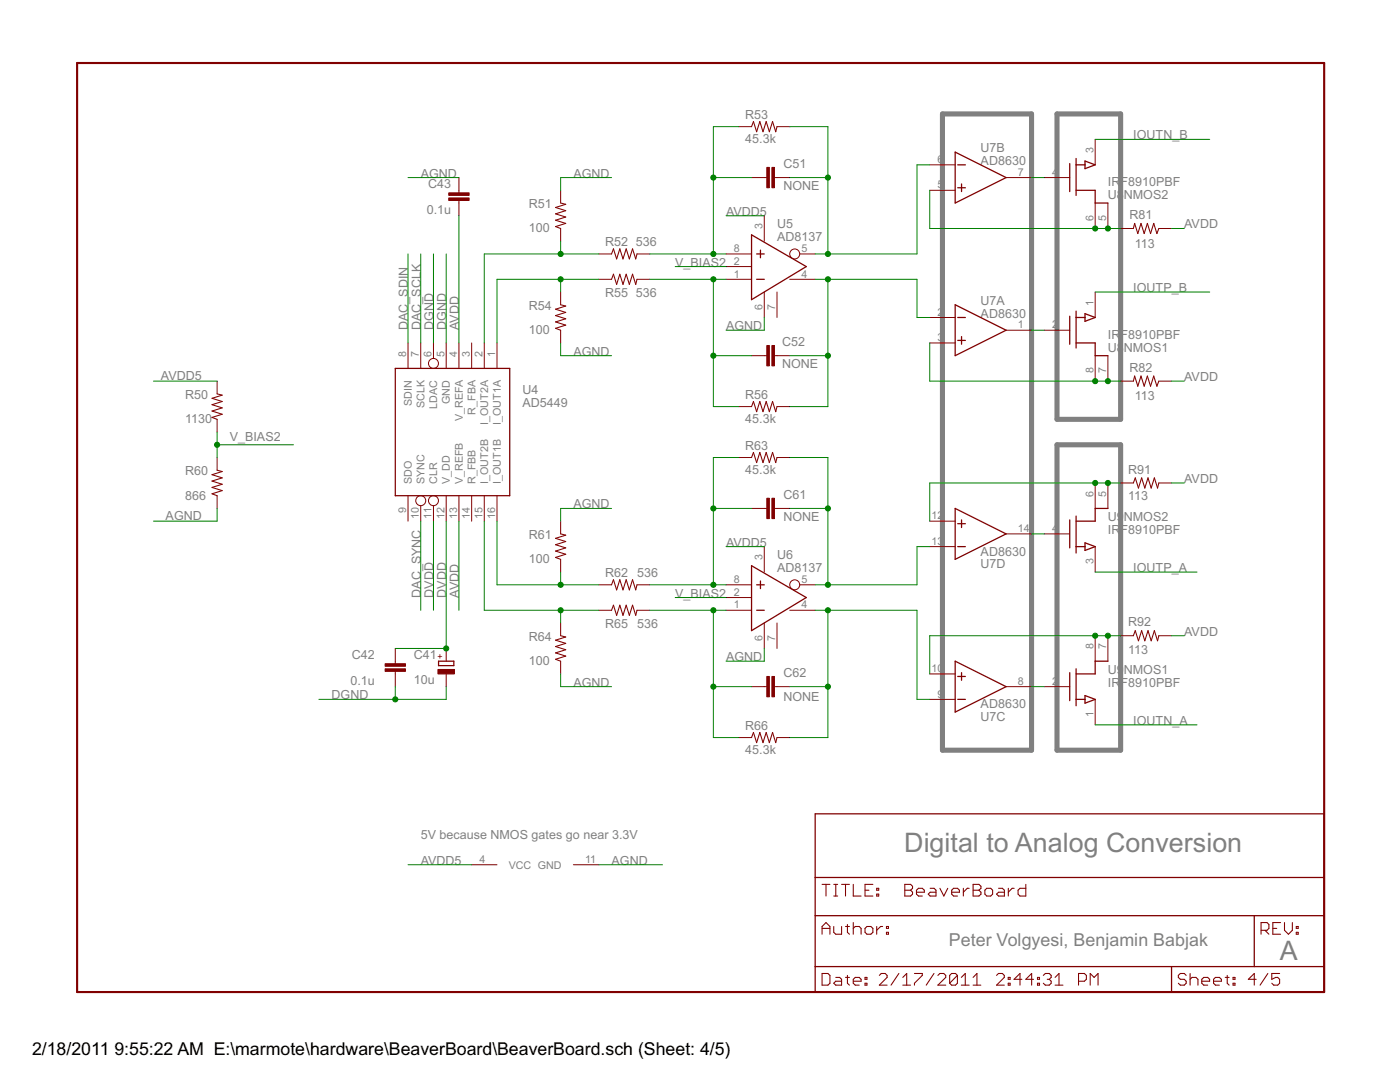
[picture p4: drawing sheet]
<svg xmlns="http://www.w3.org/2000/svg" width="279mm" height="216mm" viewBox="0 0 279 216" stroke-linecap="round" stroke-linejoin="round" font-family="sans-serif">
<defs><g id="words">
<g font-size="6" fill="#808080">
<text x="180.5" y="170">Digital to Analog Conversion</text>
<text x="255.4" y="191.6">A</text>
</g>
<text font-size="4" fill="#808080" x="189.4" y="188.8">Peter Volgyesi, Benjamin Babjak</text>
<g font-size="4">
<text x="6.4" y="210.6">2/18/2011</text>
<text x="22.8" y="210.6">9:55:22 AM E:\marmote\hardware\BeaverBoard\BeaverBoard.sch (Sheet: 4/5)</text>
</g>
<g font-size="2.8" fill="#808080">
<text x="148.7" y="23.8">R53</text>
<text x="148.7" y="28.6">45.3k</text>
<text x="226.2" y="27.8">IOUTN_B</text>
<text x="84" y="35.4">AGND</text>
<text x="114.4" y="35.4">AGND</text>
<text x="156.3" y="33.5">C51</text>
<text x="195.7" y="32.9">AD8630</text>
<text x="195.7" y="30.3">U7B</text>
<text x="85.5" y="37.6">C43</text>
<text x="105.5" y="41.5">R51</text>
<text x="156.3" y="37.8">NONE</text>
<text x="221.1" y="37.2">IRF8910PBF</text>
<text x="221.1" y="39.7">U8</text>
<text x="224.3" y="39.7">NMOS2</text>
<text x="85.2" y="42.7">0.1u</text>
<text x="105.5" y="46.3">100</text>
<text x="144.9" y="43">AVDD5</text>
<text x="155.1" y="45.6">U5</text>
<text x="225.4" y="43.8">R81</text>
<text x="236.3" y="45.6">AVDD</text>
<text x="120.8" y="49.2">R52</text>
<text x="126.9" y="49.1">536</text>
<text x="134.8" y="53.2">V_BIAS2</text>
<text x="155.1" y="48.1">AD8137</text>
<text x="226.5" y="49.4">113</text>
<text x="120.8" y="59.3">R55</text>
<text x="126.9" y="59.3">536</text>
<text x="226.2" y="58.3">IOUTP_B</text>
<text x="81.4" y="65.9" transform="rotate(-90 81.4 65.9)">DAC_SDIN</text>
<text x="84" y="65.9" transform="rotate(-90 84 65.9)">DAC_SCLK</text>
<text x="86.5" y="65.9" transform="rotate(-90 86.5 65.9)">DGND</text>
<text x="89" y="65.9" transform="rotate(-90 89 65.9)">DGND</text>
<text x="91.6" y="65.9" transform="rotate(-90 91.6 65.9)">AVDD</text>
<text x="105.5" y="61.9">R54</text>
<text x="144.9" y="65.9">AGND</text>
<text x="195.7" y="63.4">AD8630</text>
<text x="195.7" y="60.8">U7A</text>
<text x="105.5" y="66.7">100</text>
<text x="114.4" y="71">AGND</text>
<text x="156.1" y="69.1">C52</text>
<text x="221.1" y="67.7">IRF8910PBF</text>
<text x="221.1" y="70.2">U8</text>
<text x="224.3" y="70.2">NMOS1</text>
<text x="32.1" y="75.8">AVDD5</text>
<text x="156.1" y="73.4">NONE</text>
<text x="225.4" y="74.3">R82</text>
<text x="236.3" y="76.1">AVDD</text>
<text x="37" y="79.6">R50</text>
<text x="104.3" y="81.1">AD5449</text>
<text x="104.3" y="78.6">U4</text>
<text x="148.7" y="79.6">R56</text>
<text x="226.5" y="79.9">113</text>
<text x="37" y="84.4">1130</text>
<text x="45.8" y="88">V_BIAS2</text>
<text x="148.7" y="84.4">45.3k</text>
<text x="148.7" y="89.8">R63</text>
<text x="37" y="94.9">R60</text>
<text x="148.7" y="94.6">45.3k</text>
<text x="225.2" y="94.6">R91</text>
<text x="37" y="99.7">866</text>
<text x="114.4" y="101.5">AGND</text>
<text x="156.3" y="99.5">C61</text>
<text x="225.2" y="99.7">113</text>
<text x="236.3" y="96.4">AVDD</text>
<text x="33.1" y="103.7">AGND</text>
<text x="105.5" y="107.6">R61</text>
<text x="156.3" y="103.9">NONE</text>
<text x="221.1" y="106.5">IRF8910PBF</text>
<text x="221.1" y="104">U9</text>
<text x="224.3" y="104">NMOS2</text>
<text x="105.5" y="112.4">100</text>
<text x="144.9" y="109.1">AVDD5</text>
<text x="155.1" y="111.6">U6</text>
<text x="195.7" y="110.8">AD8630</text>
<text x="195.7" y="113.4">U7D</text>
<text x="84" y="119.2" transform="rotate(-90 84 119.2)">DAC_SYNC</text>
<text x="86.5" y="119.2" transform="rotate(-90 86.5 119.2)">DVDD</text>
<text x="89" y="119.2" transform="rotate(-90 89 119.2)">DVDD</text>
<text x="91.6" y="119.2" transform="rotate(-90 91.6 119.2)">AVDD</text>
<text x="120.8" y="115.2">R62</text>
<text x="127.1" y="115.2">536</text>
<text x="134.8" y="119.2">V_BIAS2</text>
<text x="155.1" y="114.1">AD8137</text>
<text x="226.2" y="114.1">IOUTP_A</text>
<text x="120.8" y="125.3">R65</text>
<text x="127.1" y="125.3">536</text>
<text x="225.2" y="124.8">R92</text>
<text x="70.2" y="131.5">C42</text>
<text x="82.6" y="131.4">C41</text>
<text x="105.5" y="127.9">R64</text>
<text x="144.9" y="131.9">AGND</text>
<text x="225.2" y="130.4">113</text>
<text x="236.3" y="126.8">AVDD</text>
<text x="69.9" y="136.6">0.1u</text>
<text x="82.6" y="136.5">10u</text>
<text x="105.5" y="132.7">100</text>
<text x="114.4" y="137">AGND</text>
<text x="156.3" y="135.1">C62</text>
<text x="221.1" y="137">IRF8910PBF</text>
<text x="221.1" y="134.5">U9</text>
<text x="224.3" y="134.5">NMOS1</text>
<text x="66.2" y="139.5">DGND</text>
<text x="156.3" y="139.9">NONE</text>
<text x="195.7" y="141.3">AD8630</text>
<text x="195.7" y="143.9">U7C</text>
<text x="148.7" y="145.7">R66</text>
<text x="226.2" y="144.6">IOUTN_A</text>
<text x="148.7" y="150.5">45.3k</text>
<text x="84" y="167.5">5V because NMOS gates go near 3.3V</text>
<text x="84" y="172.6">AVDD5</text>
<text x="122.1" y="172.6">AGND</text>
</g>
<g font-size="2.4" fill="#808080">
<text x="187.1" y="32.5">6</text>
<text x="203.1" y="35.1">7</text>
<text x="210" y="35.1">4</text>
<text x="218.2" y="30.6" transform="rotate(-90 218.2 30.6)">3</text>
<text x="187.1" y="37.6">5</text>
<text x="152.2" y="45.8" transform="rotate(-90 152.2 45.8)">3</text>
<text x="218.2" y="44" transform="rotate(-90 218.2 44)">6</text>
<text x="220.7" y="44" transform="rotate(-90 220.7 44)">5</text>
<text x="146.5" y="50.3">8</text>
<text x="146.5" y="52.8">2</text>
<text x="159.9" y="50.3">5</text>
<text x="146.5" y="55.4">1</text>
<text x="159.9" y="55.4">4</text>
<text x="152.2" y="61.8" transform="rotate(-90 152.2 61.8)">6</text>
<text x="154.7" y="61.8" transform="rotate(-90 154.7 61.8)">7</text>
<text x="187.1" y="63">2</text>
<text x="203.1" y="65.5">1</text>
<text x="210" y="65.5">2</text>
<text x="218.2" y="61" transform="rotate(-90 218.2 61)">1</text>
<text x="81.1" y="71.2" transform="rotate(-90 81.1 71.2)">8</text>
<text x="83.6" y="71.2" transform="rotate(-90 83.6 71.2)">7</text>
<text x="86.1" y="71.2" transform="rotate(-90 86.1 71.2)">6</text>
<text x="88.7" y="71.2" transform="rotate(-90 88.7 71.2)">5</text>
<text x="91.2" y="71.2" transform="rotate(-90 91.2 71.2)">4</text>
<text x="93.8" y="71.2" transform="rotate(-90 93.8 71.2)">3</text>
<text x="96.3" y="71.2" transform="rotate(-90 96.3 71.2)">2</text>
<text x="98.8" y="71.2" transform="rotate(-90 98.8 71.2)">1</text>
<text x="187.1" y="68.1">3</text>
<text x="218.2" y="74.5" transform="rotate(-90 218.2 74.5)">8</text>
<text x="220.7" y="74.5" transform="rotate(-90 220.7 74.5)">7</text>
<text x="82.2" y="81" transform="rotate(-90 82.2 81)">SDIN</text>
<text x="84.7" y="81.4" transform="rotate(-90 84.7 81.4)">SCLK</text>
<text x="87.3" y="81.5" transform="rotate(-90 87.3 81.5)">LDAC</text>
<text x="89.8" y="80.6" transform="rotate(-90 89.8 80.6)">GND</text>
<text x="94.9" y="82.7" transform="rotate(-90 94.9 82.7)">R_FBA</text>
<text x="92.3" y="84" transform="rotate(-90 92.3 84)">V_REFA</text>
<text x="97.4" y="84.8" transform="rotate(-90 97.4 84.8)">I_OUT2A</text>
<text x="100" y="84.8" transform="rotate(-90 100 84.8)">I_OUT1A</text>
<text x="82.2" y="96.6" transform="rotate(-90 82.2 96.6)">SDO</text>
<text x="84.7" y="96.6" transform="rotate(-90 84.7 96.6)">SYNC</text>
<text x="87.3" y="96.6" transform="rotate(-90 87.3 96.6)">CLR</text>
<text x="89.8" y="96.6" transform="rotate(-90 89.8 96.6)">V_DD</text>
<text x="92.3" y="96.6" transform="rotate(-90 92.3 96.6)">V_REFB</text>
<text x="94.9" y="96.6" transform="rotate(-90 94.9 96.6)">R_FBB</text>
<text x="97.4" y="96.6" transform="rotate(-90 97.4 96.6)">I_OUT2B</text>
<text x="100" y="96.6" transform="rotate(-90 100 96.6)">I_OUT1B</text>
<text x="218.2" y="99.1" transform="rotate(-90 218.2 99.1)">6</text>
<text x="220.7" y="99.1" transform="rotate(-90 220.7 99.1)">5</text>
<text x="81.1" y="102.4" transform="rotate(-90 81.1 102.4)">9</text>
<text x="83.6" y="103.6" transform="rotate(-90 83.6 103.6)">10</text>
<text x="86.1" y="103.5" transform="rotate(-90 86.1 103.5)">11</text>
<text x="88.7" y="103.6" transform="rotate(-90 88.7 103.6)">12</text>
<text x="91.2" y="103.6" transform="rotate(-90 91.2 103.6)">13</text>
<text x="93.8" y="103.6" transform="rotate(-90 93.8 103.6)">14</text>
<text x="96.3" y="103.6" transform="rotate(-90 96.3 103.6)">15</text>
<text x="98.8" y="103.6" transform="rotate(-90 98.8 103.6)">16</text>
<text x="185.9" y="103.6">12</text>
<text x="203.1" y="106.2">14</text>
<text x="210" y="106.2">4</text>
<text x="152.2" y="111.8" transform="rotate(-90 152.2 111.8)">3</text>
<text x="185.9" y="108.7">13</text>
<text x="218.2" y="112.6" transform="rotate(-90 218.2 112.6)">3</text>
<text x="146.5" y="116.3">8</text>
<text x="146.5" y="118.9">2</text>
<text x="159.9" y="116.3">5</text>
<text x="146.5" y="121.4">1</text>
<text x="159.9" y="121.4">4</text>
<text x="152.2" y="127.8" transform="rotate(-90 152.2 127.8)">6</text>
<text x="154.7" y="127.8" transform="rotate(-90 154.7 127.8)">7</text>
<text x="218.2" y="129.6" transform="rotate(-90 218.2 129.6)">8</text>
<text x="220.7" y="129.6" transform="rotate(-90 220.7 129.6)">7</text>
<text x="185.9" y="134.1">10</text>
<text x="203.1" y="136.6">8</text>
<text x="210" y="136.6">2</text>
<text x="187.1" y="139.2">9</text>
<text x="218.2" y="143.1" transform="rotate(-90 218.2 143.1)">1</text>
<text x="95.7" y="172.2">4</text>
<text x="101.5" y="173.3">VCC GND</text>
<text x="116.8" y="172.2">11</text>
</g>
<text font-size="2" fill="#800000" x="88.5" y="131.5" transform="rotate(-90 88.5 131.5)">+</text>
</g></defs>
<g fill="#808080" stroke="#808080" stroke-width="1">
<path d="M188.1 149.7h17.8z"/>
<path d="M205.9 22.7v127z"/>
<path d="M188.1 22.7h17.8z"/>
<path d="M188.1 22.7v127z"/>
<path d="M210.9 22.7v61z"/>
<path d="M210.9 83.7h12.7z"/>
<path d="M223.6 22.7v61z"/>
<path d="M210.9 22.7h12.7z"/>
<path d="M210.9 88.8v60.9z"/>
<path d="M210.9 88.8h12.7z"/>
<path d="M223.6 88.8v60.9z"/>
<path d="M210.9 149.7h12.7z"/>
</g>
<g fill="#800000" stroke="#800000" stroke-width=".42">
<path d="M15.4 12.6h248.9z"/>
<path d="M264.3 12.6v185.4z"/>
<path d="M15.4 12.6v185.4z"/>
<path d="M15.4 198h248.9z"/>
</g>
<g fill="#800000" stroke="#800000" stroke-width=".25">
<path d="M162.7 198h71.1z"/>
<path d="M250.3 182.7h14z"/>
<path d="M162.7 192.9v5.1z"/>
<path d="M162.7 192.9h71.1z"/>
<path d="M162.7 182.7v10.2z"/>
<path d="M264.3 182.7v10.2z"/>
<path d="M233.8 192.9v5.1z"/>
<path d="M233.8 192.9h16.5z"/>
<path d="M233.8 198h30.5z"/>
<path d="M250.3 182.7v10.2z"/>
<path d="M162.7 182.7h87.6z"/>
<path d="M250.3 192.9h14z"/>
<path d="M264.3 192.9v5.1z"/>
<path d="M162.7 175.1v7.6z"/>
<path d="M162.7 162.4h101.6z"/>
<path d="M264.3 162.4v12.7z"/>
<path d="M162.7 175.1h101.6z"/>
<path d="M162.7 162.4v12.7z"/>
<path d="M264.3 175.1v7.6z"/>
<path d="M150 112.9v12.9z"/>
<path d="M150 125.8l10.9-6.6z"/>
<path d="M150 112.9l10.9 6.3z"/>
<path d="M151 116.7h1.5z"/>
<path d="M151.8 115.9v1.6z"/>
<path d="M151 121.8h1.5z"/>
<path d="M190.6 60.8v10.2z"/>
<path d="M190.6 71l10.2-5.1z"/>
<path d="M190.6 60.8l10.2 5.1z"/>
<path d="M191.9 67.2v1.5z"/>
<path d="M191.1 67.9h1.6z"/>
<path d="M191.1 63.4h1.6z"/>
<path d="M190.6 30.4v10.1z"/>
<path d="M190.6 40.5l10.2-5.1z"/>
<path d="M190.6 30.4l10.2 5z"/>
<path d="M191.9 36.7v1.5z"/>
<path d="M191.1 37.5h1.6z"/>
<path d="M191.1 32.9h1.6z"/>
<path d="M190.6 131.9v10.2z"/>
<path d="M190.6 131.9l10.2 5.1z"/>
<path d="M190.6 142.1l10.2-5.1z"/>
<path d="M191.9 134.2v1.5z"/>
<path d="M191.1 135h1.6z"/>
<path d="M191.1 139.6h1.6z"/>
<path d="M190.6 101.5v10.1z"/>
<path d="M190.6 101.5l10.2 5z"/>
<path d="M190.6 111.6l10.2-5.1z"/>
<path d="M191.9 103.7v1.6z"/>
<path d="M191.1 104.5h1.6z"/>
<path d="M191.1 109.1h1.6z"/>
<path d="M150 46.9v12.9z"/>
<path d="M150 59.8l10.9-6.6z"/>
<path d="M150 46.9l10.9 6.3z"/>
<path d="M151 50.7h1.5z"/>
<path d="M151.8 49.9v1.5z"/>
<path d="M151 55.7h1.5z"/>
<path d="M214.8 134.5h3.8z"/>
<path d="M214.8 133.5v6.1z"/>
<path d="M214.8 139.6v1.2z"/>
<path d="M213.5 134.2v5.6z"/>
<path d="M216.5 138.8l2.1 .8z"/>
<path d="M216.5 138.8v.8z"/>
<path d="M216.5 139.6v.7z"/>
<path d="M216.5 140.3l2.1-.7z"/>
<path d="M214.8 139.6h1.7z"/>
<path d="M218.6 131.9h2.5z"/>
<path d="M218.6 131.9v2.6z"/>
<path d="M214.8 104h3.8z"/>
<path d="M214.8 103v6.1z"/>
<path d="M214.8 109.1v1.2z"/>
<path d="M213.5 103.7v5.6z"/>
<path d="M216.5 108.3l2.1 .8z"/>
<path d="M216.5 108.3v.8z"/>
<path d="M216.5 109.1v.7z"/>
<path d="M216.5 109.8l2.1-.7z"/>
<path d="M214.8 109.1h1.7z"/>
<path d="M218.6 101.5h2.5z"/>
<path d="M218.6 101.5v2.5z"/>
<path d="M214.8 68.4h3.8z"/>
<path d="M214.8 63.4v6z"/>
<path d="M214.8 62.1v1.3z"/>
<path d="M213.5 63.1v5.6z"/>
<path d="M216.5 64.1l2.1-.7z"/>
<path d="M216.5 63.4v.7z"/>
<path d="M216.5 62.6v.8z"/>
<path d="M216.5 62.6l2.1 .8z"/>
<path d="M214.8 63.4h1.7z"/>
<path d="M218.6 71h2.5z"/>
<path d="M218.6 68.4v2.6z"/>
<path d="M214.8 38h3.8z"/>
<path d="M214.8 32.9v6.1z"/>
<path d="M214.8 31.6v1.3z"/>
<path d="M213.5 32.6v5.6z"/>
<path d="M216.5 33.7l2.1-.8z"/>
<path d="M216.5 32.9v.8z"/>
<path d="M216.5 32.1v.8z"/>
<path d="M216.5 32.1l2.1 .8z"/>
<path d="M214.8 32.9h1.7z"/>
<path d="M218.6 40.5h2.5z"/>
<path d="M218.6 38v2.5z"/>
<path d="M78.9 73.5h22.8z"/>
<path d="M78.9 73.5v25.4z"/>
<path d="M78.9 98.9h22.8z"/>
<path d="M101.7 73.5v25.4z"/>
<path d="M87.5 132.8h3.1z"/>
<path d="M90.6 131.9v.9z"/>
<path d="M87.5 131.9v.9z"/>
<path d="M87.5 131.9h3.1z"/>
</g>
<g fill="#800000" stroke="#800000" stroke-width=".21">
<path d="M164.1 194.2v2.4z"/>
<path d="M164.1 196.6h1.1z"/>
<path d="M165.2 196.6l.4-.4z"/>
<path d="M165.6 194.6v1.6z"/>
<path d="M165.2 194.2l.4 .4z"/>
<path d="M164.1 194.2h1.1z"/>
<path d="M166.8 195h.8z"/>
<path d="M167.6 195l.4 .4z"/>
<path d="M168 195.4v1.2z"/>
<path d="M166.8 196.6h1.2z"/>
<path d="M166.4 196.2l.4 .4z"/>
<path d="M166.4 196.2l.4-.4z"/>
<path d="M166.8 195.8h1.2z"/>
<path d="M169.1 194.6v1.6z"/>
<path d="M169.1 196.2l.4 .4z"/>
<path d="M168.7 195h.8z"/>
<path d="M170.7 196.6h.8z"/>
<path d="M170.3 196.2l.4 .4z"/>
<path d="M170.3 195.4v.8z"/>
<path d="M170.3 195.4l.4-.4z"/>
<path d="M170.7 195h.8z"/>
<path d="M171.5 195l.4 .4z"/>
<path d="M171.9 195.4v.4z"/>
<path d="M170.3 195.8h1.6z"/>
<path d="M172.6 195h.4z"/>
<path d="M173 195v.4z"/>
<path d="M172.6 195.4h.4z"/>
<path d="M172.6 195v.4z"/>
<path d="M172.6 196.2h.4z"/>
<path d="M173 196.2v.4z"/>
<path d="M172.6 196.6h.4z"/>
<path d="M172.6 196.2v.4z"/>
<path d="M175.5 196.6h1.5z"/>
<path d="M175.5 196.6l1.5-1.6z"/>
<path d="M177 194.6v.4z"/>
<path d="M176.7 194.2l.3 .4z"/>
<path d="M175.9 194.2h.8z"/>
<path d="M175.9 194.2l-.4 .4z"/>
<path d="M179.4 194.2l-1.6 2.4z"/>
<path d="M180.2 195l.8-.8z"/>
<path d="M181 194.2v2.4z"/>
<path d="M180.2 196.6h1.5z"/>
<path d="M182.5 194.2h1.6z"/>
<path d="M184.1 194.2v.4z"/>
<path d="M184.1 194.6l-1.6 1.6z"/>
<path d="M182.5 196.2v.4z"/>
<path d="M186.4 194.2l-1.6 2.4z"/>
<path d="M187.2 196.6h1.5z"/>
<path d="M187.2 196.6l1.5-1.6z"/>
<path d="M188.7 194.6v.4z"/>
<path d="M188.3 194.2l.4 .4z"/>
<path d="M187.6 194.2h.7z"/>
<path d="M187.2 194.6l.4-.4z"/>
<path d="M189.5 194.6v1.6z"/>
<path d="M189.9 194.2l-.4 .4z"/>
<path d="M189.9 194.2h.8z"/>
<path d="M190.7 194.2l.4 .4z"/>
<path d="M191.1 194.6v1.6z"/>
<path d="M191.1 196.2l-.4 .4z"/>
<path d="M189.9 196.6h.8z"/>
<path d="M189.5 196.2l.4 .4z"/>
<path d="M191.1 194.6l-1.6 1.6z"/>
<path d="M191.9 195l.7-.8z"/>
<path d="M192.6 194.2v2.4z"/>
<path d="M191.9 196.6h1.5z"/>
<path d="M195 194.2l-.8 .8z"/>
<path d="M195 194.2v2.4z"/>
<path d="M194.2 196.6h1.5z"/>
<path d="M198.9 196.6h1.5z"/>
<path d="M198.9 196.6l1.5-1.6z"/>
<path d="M200.4 194.6v.4z"/>
<path d="M200 194.2l.4 .4z"/>
<path d="M199.3 194.2h.7z"/>
<path d="M199.3 194.2l-.4 .4z"/>
<path d="M201.2 195h.4z"/>
<path d="M201.6 195v.4z"/>
<path d="M201.2 195.4h.4z"/>
<path d="M201.2 195v.4z"/>
<path d="M201.2 196.2h.4z"/>
<path d="M201.6 196.2v.4z"/>
<path d="M201.2 196.6h.4z"/>
<path d="M201.2 196.2v.4z"/>
<path d="M203.6 194.2v2.4z"/>
<path d="M202.4 195.4l1.2-1.2z"/>
<path d="M202.4 195.4h1.5z"/>
<path d="M205.9 194.2v2.4z"/>
<path d="M205.9 194.2l-1.2 1.2z"/>
<path d="M204.7 195.4h1.6z"/>
<path d="M207.1 195h.4z"/>
<path d="M207.5 195v.4z"/>
<path d="M207.1 195.4h.4z"/>
<path d="M207.1 195v.4z"/>
<path d="M207.1 196.2h.4z"/>
<path d="M207.5 196.2v.4z"/>
<path d="M207.1 196.6h.4z"/>
<path d="M207.1 196.2v.4z"/>
<path d="M208.2 194.6l.4-.4z"/>
<path d="M208.6 194.2h.8z"/>
<path d="M209.4 194.2l.4 .4z"/>
<path d="M209.8 194.6v.4z"/>
<path d="M209.8 195l-.4 .4z"/>
<path d="M209 195.4h.4z"/>
<path d="M209.4 195.4l.4 .4z"/>
<path d="M209.8 195.8v.4z"/>
<path d="M209.8 196.2l-.4 .4z"/>
<path d="M208.6 196.6h.8z"/>
<path d="M208.2 196.2l.4 .4z"/>
<path d="M210.6 195l.7-.8z"/>
<path d="M211.3 194.2v2.4z"/>
<path d="M210.6 196.6h1.5z"/>
<path d="M215.2 194.2v2.4z"/>
<path d="M215.2 194.2h1.2z"/>
<path d="M216.4 194.2l.4 .4z"/>
<path d="M216.8 194.6v.8z"/>
<path d="M216.4 195.8l.4-.4z"/>
<path d="M215.2 195.8h1.2z"/>
<path d="M217.6 194.2v2.4z"/>
<path d="M217.6 194.2l.8 .8z"/>
<path d="M218.4 195l.7-.8z"/>
<path d="M219.1 194.2v2.4z"/>
<path d="M236.3 194.2l.4 .4z"/>
<path d="M235.6 194.2h.7z"/>
<path d="M235.2 194.6l.4-.4z"/>
<path d="M235.2 194.6v.4z"/>
<path d="M235.2 195l.4 .4z"/>
<path d="M235.6 195.4h.7z"/>
<path d="M236.3 195.4l.4 .4z"/>
<path d="M236.7 195.8v.4z"/>
<path d="M236.7 196.2l-.4 .4z"/>
<path d="M235.6 196.6h.7z"/>
<path d="M235.2 196.2l.4 .4z"/>
<path d="M237.5 194.2v2.4z"/>
<path d="M237.5 195.4l.4-.4z"/>
<path d="M237.9 195h.8z"/>
<path d="M238.7 195l.4 .4z"/>
<path d="M239.1 195.4v1.2z"/>
<path d="M240.2 196.6h.8z"/>
<path d="M239.8 196.2l.4 .4z"/>
<path d="M239.8 195.4v.8z"/>
<path d="M239.8 195.4l.4-.4z"/>
<path d="M240.2 195h.8z"/>
<path d="M241 195l.4 .4z"/>
<path d="M241.4 195.4v.4z"/>
<path d="M239.8 195.8h1.6z"/>
<path d="M242.6 196.6h.8z"/>
<path d="M242.2 196.2l.4 .4z"/>
<path d="M242.2 195.4v.8z"/>
<path d="M242.2 195.4l.4-.4z"/>
<path d="M242.6 195h.8z"/>
<path d="M243.4 195l.4 .4z"/>
<path d="M243.8 195.4v.4z"/>
<path d="M242.2 195.8h1.6z"/>
<path d="M244.9 194.6v1.6z"/>
<path d="M244.9 196.2l.4 .4z"/>
<path d="M244.5 195h.8z"/>
<path d="M246.1 195h.4z"/>
<path d="M246.5 195v.4z"/>
<path d="M246.1 195.4h.4z"/>
<path d="M246.1 195v.4z"/>
<path d="M246.1 196.2h.4z"/>
<path d="M246.5 196.2v.4z"/>
<path d="M246.1 196.6h.4z"/>
<path d="M246.1 196.2v.4z"/>
<path d="M250.3 194.2v2.4z"/>
<path d="M249.1 195.4l1.2-1.2z"/>
<path d="M249.1 195.4h1.6z"/>
<path d="M253 194.2l-1.5 2.4z"/>
<path d="M253.8 194.2h1.6z"/>
<path d="M253.8 194.2v1.2z"/>
<path d="M253.8 195.4l.8-.4z"/>
<path d="M254.6 195h.4z"/>
<path d="M255 195l.4 .4z"/>
<path d="M255.4 195.4v.8z"/>
<path d="M255.4 196.2l-.4 .4z"/>
<path d="M254.2 196.6h.8z"/>
<path d="M253.8 196.2l.4 .4z"/>
<path d="M251.7 184.1v2.3z"/>
<path d="M251.7 184.1h1.2z"/>
<path d="M252.9 184.1l.3 .4z"/>
<path d="M253.2 184.5v.8z"/>
<path d="M252.9 185.6l.3-.3z"/>
<path d="M251.7 185.6h1.2z"/>
<path d="M252.5 185.6l.7 .8z"/>
<path d="M254 184.1h1.6z"/>
<path d="M254 184.1v2.3z"/>
<path d="M254 186.4h1.6z"/>
<path d="M254 185.3h.8z"/>
<path d="M256.3 184.1v1.5z"/>
<path d="M256.3 185.6l.8 .8z"/>
<path d="M257.1 186.4l.8-.8z"/>
<path d="M257.9 184.1v1.5z"/>
<path d="M258.7 184.9h.4z"/>
<path d="M259.1 184.9v.4z"/>
<path d="M258.7 185.3h.4z"/>
<path d="M258.7 184.9v.4z"/>
<path d="M258.7 186h.4z"/>
<path d="M259.1 186v.4z"/>
<path d="M258.7 186.4h.4z"/>
<path d="M258.7 186v.4z"/>
<path d="M164.8 176.5v2.3z"/>
<path d="M164.1 176.5h1.5z"/>
<path d="M166.4 178.8h.8z"/>
<path d="M166.8 176.5v2.3z"/>
<path d="M166.4 176.5h.8z"/>
<path d="M168.7 176.5v2.3z"/>
<path d="M168 176.5h1.5z"/>
<path d="M170.3 176.5v2.3z"/>
<path d="M170.3 178.8h1.6z"/>
<path d="M172.6 176.5h1.6z"/>
<path d="M172.6 176.5v2.3z"/>
<path d="M172.6 178.8h1.6z"/>
<path d="M172.6 177.6h.8z"/>
<path d="M175 177.2h.4z"/>
<path d="M175.4 177.2v.4z"/>
<path d="M175 177.6h.4z"/>
<path d="M175 177.2v.4z"/>
<path d="M175 178.4h.4z"/>
<path d="M175.4 178.4v.4z"/>
<path d="M175 178.8h.4z"/>
<path d="M175 178.4v.4z"/>
<path d="M164.1 184.9v1.5z"/>
<path d="M164.1 184.9l.7-.8z"/>
<path d="M164.8 184.1l.8 .8z"/>
<path d="M165.6 184.9v1.5z"/>
<path d="M164.1 185.3h1.5z"/>
<path d="M166.4 184.9v1.1z"/>
<path d="M166.4 186l.4 .4z"/>
<path d="M166.8 186.4h1.2z"/>
<path d="M168 184.9v1.5z"/>
<path d="M169.1 184.5v1.5z"/>
<path d="M169.1 186l.4 .4z"/>
<path d="M168.7 184.9h.8z"/>
<path d="M170.3 184.1v2.3z"/>
<path d="M170.3 185.3l.4-.4z"/>
<path d="M170.7 184.9h.8z"/>
<path d="M171.5 184.9l.4 .4z"/>
<path d="M171.9 185.3v1.1z"/>
<path d="M173 186.4h.8z"/>
<path d="M173.8 186.4l.4-.4z"/>
<path d="M174.2 185.3v.7z"/>
<path d="M173.8 184.9l.4 .4z"/>
<path d="M173 184.9h.8z"/>
<path d="M173 184.9l-.4 .4z"/>
<path d="M172.6 185.3v.7z"/>
<path d="M172.6 186l.4 .4z"/>
<path d="M175 184.9v1.5z"/>
<path d="M175 185.6l.7-.7z"/>
<path d="M175.7 184.9h.4z"/>
<path d="M176.9 184.9h.4z"/>
<path d="M177.3 184.9v.4z"/>
<path d="M176.9 185.3h.4z"/>
<path d="M176.9 184.9v.4z"/>
<path d="M176.9 186h.4z"/>
<path d="M177.3 186v.4z"/>
<path d="M176.9 186.4h.4z"/>
<path d="M176.9 186v.4z"/>
<path d="M180.6 176.5v2.3z"/>
<path d="M180.6 176.5h1.1z"/>
<path d="M181.7 176.5l.4 .3z"/>
<path d="M182.1 176.8v.4z"/>
<path d="M182.1 177.2l-.4 .4z"/>
<path d="M181.7 177.6l.4 .4z"/>
<path d="M182.1 178v.4z"/>
<path d="M182.1 178.4l-.4 .4z"/>
<path d="M180.6 178.8h1.1z"/>
<path d="M180.6 177.6h1.1z"/>
<path d="M183.3 178.8h.8z"/>
<path d="M182.9 178.4l.4 .4z"/>
<path d="M182.9 177.6v.8z"/>
<path d="M182.9 177.6l.4-.4z"/>
<path d="M183.3 177.2h.8z"/>
<path d="M184.1 177.2l.4 .4z"/>
<path d="M184.5 177.6v.4z"/>
<path d="M182.9 178h1.6z"/>
<path d="M185.6 177.2h.8z"/>
<path d="M186.4 177.2l.4 .4z"/>
<path d="M186.8 177.6v1.2z"/>
<path d="M185.6 178.8h1.2z"/>
<path d="M185.3 178.4l.3 .4z"/>
<path d="M185.3 178.4l.3-.4z"/>
<path d="M185.6 178h1.2z"/>
<path d="M187.6 177.2l.8 1.6z"/>
<path d="M189.1 177.2l-.7 1.6z"/>
<path d="M190.3 178.8h.8z"/>
<path d="M189.9 178.4l.4 .4z"/>
<path d="M189.9 177.6v.8z"/>
<path d="M189.9 177.6l.4-.4z"/>
<path d="M190.3 177.2h.8z"/>
<path d="M191.1 177.2l.4 .4z"/>
<path d="M191.5 177.6v.4z"/>
<path d="M189.9 178h1.6z"/>
<path d="M192.3 177.2v1.6z"/>
<path d="M192.3 178l.7-.8z"/>
<path d="M193 177.2h.4z"/>
<path d="M194.2 176.5v2.3z"/>
<path d="M194.2 176.5h1.2z"/>
<path d="M195.4 176.5l.4 .3z"/>
<path d="M195.8 176.8v.4z"/>
<path d="M195.4 177.6l.4-.4z"/>
<path d="M195.4 177.6l.4 .4z"/>
<path d="M195.8 178v.4z"/>
<path d="M195.4 178.8l.4-.4z"/>
<path d="M194.2 178.8h1.2z"/>
<path d="M194.2 177.6h1.2z"/>
<path d="M196.9 178.8h.8z"/>
<path d="M197.7 178.8l.4-.4z"/>
<path d="M198.1 177.6v.8z"/>
<path d="M197.7 177.2l.4 .4z"/>
<path d="M196.9 177.2h.8z"/>
<path d="M196.9 177.2l-.3 .4z"/>
<path d="M196.6 177.6v.8z"/>
<path d="M196.6 178.4l.3 .4z"/>
<path d="M199.3 177.2h.7z"/>
<path d="M200 177.2l.4 .4z"/>
<path d="M200.4 177.6v1.2z"/>
<path d="M199.3 178.8h1.1z"/>
<path d="M198.9 178.4l.4 .4z"/>
<path d="M198.9 178.4l.4-.4z"/>
<path d="M199.3 178h1.1z"/>
<path d="M201.2 177.2v1.6z"/>
<path d="M202 177.2l-.8 .8z"/>
<path d="M202 177.2h.4z"/>
<path d="M204.7 176.5v2.3z"/>
<path d="M203.6 178.8h1.1z"/>
<path d="M203.2 178.4l.4 .4z"/>
<path d="M203.2 177.6v.8z"/>
<path d="M203.2 177.6l.4-.4z"/>
<path d="M203.6 177.2h1.1z"/>
<path d="M122.4 120.8l-.4 1z"/>
<path d="M122.4 120.8l.7 2z"/>
<path d="M123.7 120.8l-.6 2z"/>
<path d="M123.7 120.8l.6 2z"/>
<path d="M125 120.8l-.7 2z"/>
<path d="M125 120.8l.6 2z"/>
<path d="M126.2 120.8l-.6 2z"/>
<path d="M126.2 120.8l.7 2z"/>
<path d="M127.1 121.8l-.2 1z"/>
<path d="M150.4 146.2l-.4 1z"/>
<path d="M150.4 146.2l.6 2z"/>
<path d="M151.6 146.2l-.6 2z"/>
<path d="M151.6 146.2l.7 2z"/>
<path d="M152.9 146.2l-.6 2z"/>
<path d="M152.9 146.2l.6 2z"/>
<path d="M154.2 146.2l-.7 2z"/>
<path d="M154.2 146.2l.6 2z"/>
<path d="M155.1 147.2l-.3 1z"/>
<path d="M122.4 115.7l-.4 1z"/>
<path d="M122.4 115.7l.7 2z"/>
<path d="M123.7 115.7l-.6 2z"/>
<path d="M123.7 115.7l.6 2z"/>
<path d="M125 115.7l-.7 2z"/>
<path d="M125 115.7l.6 2z"/>
<path d="M126.2 115.7l-.6 2z"/>
<path d="M126.2 115.7l.7 2z"/>
<path d="M127.1 116.7l-.2 1z"/>
<path d="M150.4 90.3l-.4 1z"/>
<path d="M150.4 90.3l.6 2z"/>
<path d="M151.6 90.3l-.6 2z"/>
<path d="M151.6 90.3l.7 2z"/>
<path d="M152.9 90.3l-.6 2z"/>
<path d="M152.9 90.3l.6 2z"/>
<path d="M154.2 90.3l-.7 2z"/>
<path d="M154.2 90.3l.6 2z"/>
<path d="M155.1 91.3l-.3 1z"/>
<path d="M122.4 54.7l-.4 1z"/>
<path d="M122.4 54.7l.7 2z"/>
<path d="M123.7 54.7l-.6 2z"/>
<path d="M123.7 54.7l.6 2z"/>
<path d="M125 54.7l-.7 2z"/>
<path d="M125 54.7l.6 2z"/>
<path d="M126.2 54.7l-.6 2z"/>
<path d="M126.2 54.7l.7 2z"/>
<path d="M127.1 55.7l-.2 1z"/>
<path d="M150.4 80.1l-.4 1z"/>
<path d="M150.4 80.1l.6 2z"/>
<path d="M151.6 80.1l-.6 2z"/>
<path d="M151.6 80.1l.7 2z"/>
<path d="M152.9 80.1l-.6 2z"/>
<path d="M152.9 80.1l.6 2z"/>
<path d="M154.2 80.1l-.7 2z"/>
<path d="M154.2 80.1l.6 2z"/>
<path d="M155.1 81.1l-.3 1z"/>
<path d="M122.4 49.7l-.4 1z"/>
<path d="M122.4 49.7l.7 2z"/>
<path d="M123.7 49.7l-.6 2z"/>
<path d="M123.7 49.7l.6 2z"/>
<path d="M125 49.7l-.7 2z"/>
<path d="M125 49.7l.6 2z"/>
<path d="M126.2 49.7l-.6 2z"/>
<path d="M126.2 49.7l.7 2z"/>
<path d="M127.1 50.7l-.2 1z"/>
<path d="M150.4 24.3l-.4 1z"/>
<path d="M150.4 24.3l.6 2z"/>
<path d="M151.6 24.3l-.6 2z"/>
<path d="M151.6 24.3l.7 2z"/>
<path d="M152.9 24.3l-.6 2z"/>
<path d="M152.9 24.3l.6 2z"/>
<path d="M154.2 24.3l-.7 2z"/>
<path d="M154.2 24.3l.6 2z"/>
<path d="M155.1 25.3l-.3 1z"/>
<path d="M110.9 65.5l1 .4z"/>
<path d="M110.9 65.5l2-.6z"/>
<path d="M110.9 64.2l2 .7z"/>
<path d="M110.9 64.2l2-.6z"/>
<path d="M110.9 63l2 .6z"/>
<path d="M110.9 63l2-.7z"/>
<path d="M110.9 61.7l2 .6z"/>
<path d="M110.9 61.7l2-.6z"/>
<path d="M111.9 60.8l1 .3z"/>
<path d="M110.9 45.2l1 .4z"/>
<path d="M110.9 45.2l2-.6z"/>
<path d="M110.9 43.9l2 .7z"/>
<path d="M110.9 43.9l2-.6z"/>
<path d="M110.9 42.7l2 .6z"/>
<path d="M110.9 42.7l2-.7z"/>
<path d="M110.9 41.4l2 .6z"/>
<path d="M110.9 41.4l2-.6z"/>
<path d="M111.9 40.5l1 .3z"/>
<path d="M110.9 111.2l1 .4z"/>
<path d="M110.9 111.2l2-.6z"/>
<path d="M110.9 110l2 .6z"/>
<path d="M110.9 110l2-.7z"/>
<path d="M110.9 108.7l2 .6z"/>
<path d="M110.9 108.7l2-.6z"/>
<path d="M110.9 107.4l2 .7z"/>
<path d="M110.9 107.4l2-.6z"/>
<path d="M111.9 106.5l1 .3z"/>
<path d="M110.9 131.6l1 .3z"/>
<path d="M110.9 131.6l2-.7z"/>
<path d="M110.9 130.3l2 .6z"/>
<path d="M110.9 130.3l2-.7z"/>
<path d="M110.9 129l2 .6z"/>
<path d="M110.9 129l2-.6z"/>
<path d="M110.9 127.7l2 .7z"/>
<path d="M110.9 127.7l2-.6z"/>
<path d="M111.9 126.9l1 .2z"/>
<path d="M226.6 95.4l-.4 1z"/>
<path d="M226.6 95.4l.6 2z"/>
<path d="M227.8 95.4l-.6 2z"/>
<path d="M227.8 95.4l.7 2z"/>
<path d="M229.1 95.4l-.6 2z"/>
<path d="M229.1 95.4l.6 2z"/>
<path d="M230.4 95.4l-.7 2z"/>
<path d="M230.4 95.4l.6 2z"/>
<path d="M231.3 96.4l-.3 1z"/>
<path d="M226.6 125.8l-.4 1.1z"/>
<path d="M226.6 125.8l.6 2.1z"/>
<path d="M227.8 125.8l-.6 2.1z"/>
<path d="M227.8 125.8l.7 2.1z"/>
<path d="M229.1 125.8l-.6 2.1z"/>
<path d="M229.1 125.8l.6 2.1z"/>
<path d="M230.4 125.8l-.7 2.1z"/>
<path d="M230.4 125.8l.6 2.1z"/>
<path d="M231.3 126.9l-.3 1z"/>
<path d="M231.3 45.6l-.4 1z"/>
<path d="M230.3 44.6l.6 2z"/>
<path d="M230.3 44.6l-.7 2z"/>
<path d="M229 44.6l.6 2z"/>
<path d="M229 44.6l-.7 2z"/>
<path d="M227.7 44.6l.6 2z"/>
<path d="M227.7 44.6l-.6 2z"/>
<path d="M226.4 44.6l.7 2z"/>
<path d="M226.4 44.6l-.2 1z"/>
<path d="M231.3 76.1l-.4 1z"/>
<path d="M230.3 75l.6 2.1z"/>
<path d="M230.3 75l-.7 2.1z"/>
<path d="M229 75l.6 2.1z"/>
<path d="M229 75l-.7 2.1z"/>
<path d="M227.7 75l.6 2.1z"/>
<path d="M227.7 75l-.6 2.1z"/>
<path d="M226.4 75l.7 2.1z"/>
<path d="M226.4 75l-.2 1.1z"/>
<path d="M42.3 83.3l1 .4z"/>
<path d="M42.3 83.3l2-.6z"/>
<path d="M42.3 82l2 .7z"/>
<path d="M42.3 82l2-.6z"/>
<path d="M42.3 80.8l2 .6z"/>
<path d="M42.3 80.8l2-.7z"/>
<path d="M42.3 79.5l2 .6z"/>
<path d="M42.3 79.5l2-.7z"/>
<path d="M43.3 78.6l1 .2z"/>
<path d="M42.3 98.5l1 .4z"/>
<path d="M42.3 98.5l2-.6z"/>
<path d="M42.3 97.3l2 .6z"/>
<path d="M42.3 97.3l2-.7z"/>
<path d="M42.3 96l2 .6z"/>
<path d="M42.3 96l2-.6z"/>
<path d="M42.3 94.7l2 .7z"/>
<path d="M42.3 94.7l2-.6z"/>
<path d="M43.3 93.8l1 .3z"/>
</g>
<g fill="#800000" stroke="#800000" stroke-width=".2">
<path d="M144.9 116.7h5.1z"/>
<path d="M144.9 121.8h5.1z"/>
<path d="M152.5 124.3v5.1z"/>
<path d="M152.5 109.1v5.1z"/>
<path d="M159.6 116.7h3.1z"/>
<path d="M157.6 121.8h5.1z"/>
<path d="M144.9 119.2h5.1z"/>
<path d="M155.1 124.3v5.1z"/>
<path d="M127.1 121.8h2.6z"/>
<path d="M119.5 121.8h2.5z"/>
<path d="M155.1 147.2h2.5z"/>
<path d="M147.4 147.2h2.6z"/>
<path d="M127.1 116.7h2.6z"/>
<path d="M119.5 116.7h2.5z"/>
<path d="M155.1 91.3h2.5z"/>
<path d="M147.4 91.3h2.6z"/>
<path d="M150 137h2.5z"/>
<path d="M155.1 137h2.5z"/>
<path d="M152.5 137h.5z"/>
<path d="M154.6 137h.5z"/>
<path d="M150 101.5h2.5z"/>
<path d="M155.1 101.5h2.5z"/>
<path d="M152.5 101.5h.5z"/>
<path d="M154.6 101.5h.5z"/>
<path d="M185.5 63.4h5.1z"/>
<path d="M185.5 68.4h5.1z"/>
<path d="M200.8 65.9h5.1z"/>
<path d="M185.5 32.9h5.1z"/>
<path d="M185.5 38h5.1z"/>
<path d="M200.8 35.4h5.1z"/>
<path d="M185.5 139.6h5.1z"/>
<path d="M185.5 134.5h5.1z"/>
<path d="M200.8 137h5.1z"/>
<path d="M185.5 109.1h5.1z"/>
<path d="M185.5 104h5.1z"/>
<path d="M200.8 106.5h5.1z"/>
<path d="M94.1 172.6h5.1z"/>
<path d="M114.4 172.6h5.1z"/>
<path d="M144.9 50.7h5.1z"/>
<path d="M144.9 55.7h5.1z"/>
<path d="M152.5 58.3v5.1z"/>
<path d="M152.5 43.1v5z"/>
<path d="M159.6 50.7h3.1z"/>
<path d="M157.6 55.7h5.1z"/>
<path d="M144.9 53.2h5.1z"/>
<path d="M155.1 58.3v5.1z"/>
<path d="M127.1 55.7h2.6z"/>
<path d="M119.5 55.7h2.5z"/>
<path d="M155.1 81.1h2.5z"/>
<path d="M147.4 81.1h2.6z"/>
<path d="M127.1 50.7h2.6z"/>
<path d="M119.5 50.7h2.5z"/>
<path d="M155.1 25.3h2.5z"/>
<path d="M147.4 25.3h2.6z"/>
<path d="M150 71h2.5z"/>
<path d="M155.1 71h2.5z"/>
<path d="M152.5 71h.5z"/>
<path d="M154.6 71h.5z"/>
<path d="M150 35.4h2.5z"/>
<path d="M155.1 35.4h2.5z"/>
<path d="M152.5 35.4h.5z"/>
<path d="M154.6 35.4h.5z"/>
<path d="M111.9 58.3v2.5z"/>
<path d="M111.9 65.9v2.5z"/>
<path d="M111.9 38v2.5z"/>
<path d="M111.9 45.6v2.5z"/>
<path d="M111.9 104v2.5z"/>
<path d="M111.9 111.6v2.6z"/>
<path d="M111.9 124.3v2.6z"/>
<path d="M111.9 131.9v2.6z"/>
<path d="M231.3 96.4h2.5z"/>
<path d="M223.6 96.4h2.6z"/>
<path d="M231.3 126.9h2.5z"/>
<path d="M223.6 126.9h2.6z"/>
<path d="M223.6 45.6h2.6z"/>
<path d="M231.3 45.6h2.5z"/>
<path d="M223.6 76.1h2.6z"/>
<path d="M231.3 76.1h2.5z"/>
<path d="M208.4 137h5.1z"/>
<path d="M218.6 126.9v5z"/>
<path d="M218.6 139.6v5z"/>
<path d="M221.1 126.9v5z"/>
<path d="M208.4 106.5h5.1z"/>
<path d="M218.6 96.4v5.1z"/>
<path d="M218.6 109.1v5.1z"/>
<path d="M221.1 96.4v5.1z"/>
<path d="M208.4 65.9h5.1z"/>
<path d="M218.6 71v5.1z"/>
<path d="M218.6 58.3v5.1z"/>
<path d="M221.1 71v5.1z"/>
<path d="M208.4 35.4h5.1z"/>
<path d="M218.6 40.5v5.1z"/>
<path d="M218.6 27.8v5.1z"/>
<path d="M221.1 40.5v5.1z"/>
<path d="M43.3 76.1v2.5z"/>
<path d="M43.3 83.7v2.5z"/>
<path d="M43.3 91.3v2.5z"/>
<path d="M43.3 98.9v2.6z"/>
<path d="M99.2 68.4v5.1z"/>
<path d="M96.6 68.4v5.1z"/>
<path d="M94.1 68.4v5.1z"/>
<path d="M91.6 68.4v5.1z"/>
<path d="M89 68.4v5.1z"/>
<path d="M86.5 68.4v3.1z"/>
<path d="M84 68.4v5.1z"/>
<path d="M81.4 68.4v5.1z"/>
<path d="M99.2 98.9v5.1z"/>
<path d="M96.6 98.9v5.1z"/>
<path d="M94.1 98.9v5.1z"/>
<path d="M91.6 98.9v5.1z"/>
<path d="M89 98.9v5.1z"/>
<path d="M86.5 100.9v3.1z"/>
<path d="M81.4 98.9v5.1z"/>
<path d="M84 100.9v3.1z"/>
<path d="M89 134.5v2.5z"/>
<path d="M89 129.4v2.5z"/>
<path d="M78.9 134.5v2.5z"/>
<path d="M78.9 129.4v2.5z"/>
<path d="M78.9 134v.5z"/>
<path d="M78.9 131.9v.5z"/>
<path d="M91.6 35.4v2.6z"/>
<path d="M91.6 40.5v2.6z"/>
<path d="M91.6 38v.5z"/>
<path d="M91.6 40v.5z"/>
</g>
<g fill="none" stroke="#800000" stroke-width=".2">
<circle cx="158.6" cy="50.7" r=".99"/>
<circle cx="86.5" cy="72.5" r=".99"/>
<circle cx="84" cy="99.9" r=".99"/>
<circle cx="86.5" cy="99.9" r=".99"/>
<circle cx="158.6" cy="116.7" r=".99"/>
</g>
<g fill="#800000" stroke="#800000" stroke-width=".2">
<path d="M154.1 135h.5v4h-.5z"/>
<path d="M153 135h.5v4h-.5z"/>
<path d="M154.1 99.4h.5v4.1h-.5z"/>
<path d="M153 99.4h.5v4.1h-.5z"/>
<path d="M154.1 68.9h.5v4.1h-.5z"/>
<path d="M153 68.9h.5v4.1h-.5z"/>
<path d="M154.1 33.4h.5v4.1h-.5z"/>
<path d="M153 33.4h.5v4.1h-.5z"/>
<path d="M87.4 133.6h3.3v.9h-3.3z"/>
<path d="M76.9 132.4h4v.5h-4z"/>
<path d="M76.9 133.5h4v.5h-4z"/>
<path d="M89.6 39.5h4v.5h-4z"/>
<path d="M89.6 38.5h4v.5h-4z"/>
</g>
<g fill="#008000" stroke="#008000" stroke-width=".2">
<path d="M86.5 104v17.8z"/>
<path d="M89 104v25.4z"/>
<path d="M78.9 129.4h10.1z"/>
<path d="M86.5 50.7v17.7z"/>
<path d="M63.6 139.6h15.3z"/>
<path d="M78.9 139.6h10.1z"/>
<path d="M89 137v2.6z"/>
<path d="M78.9 137v2.6z"/>
<path d="M89 50.7v17.7z"/>
<path d="M162.7 116.7h2.5z"/>
<path d="M157.6 91.3h7.6z"/>
<path d="M165.2 91.3v10.2z"/>
<path d="M165.2 101.5v15.2z"/>
<path d="M157.6 101.5h7.6z"/>
<path d="M183 109.1v7.6z"/>
<path d="M165.2 116.7h17.8z"/>
<path d="M183 109.1h2.5z"/>
<path d="M162.7 121.8h2.5z"/>
<path d="M157.6 147.2h7.6z"/>
<path d="M165.2 137v10.2z"/>
<path d="M165.2 121.8v15.2z"/>
<path d="M157.6 137h7.6z"/>
<path d="M183 121.8v17.8z"/>
<path d="M165.2 121.8h17.8z"/>
<path d="M183 139.6h2.5z"/>
<path d="M142.4 116.7h2.5z"/>
<path d="M129.7 116.7h12.7z"/>
<path d="M142.4 101.5v15.2z"/>
<path d="M142.4 91.3v10.2z"/>
<path d="M142.4 91.3h5z"/>
<path d="M142.4 101.5h7.6z"/>
<path d="M142.4 121.8h2.5z"/>
<path d="M129.7 121.8h12.7z"/>
<path d="M142.4 121.8v15.2z"/>
<path d="M142.4 137v10.2z"/>
<path d="M142.4 147.2h5z"/>
<path d="M142.4 137h7.6z"/>
<path d="M152.5 129.4v2.5z"/>
<path d="M144.9 131.9h7.6z"/>
<path d="M152.5 63.4v2.5z"/>
<path d="M144.9 65.9h7.6z"/>
<path d="M111.9 101.5v2.5z"/>
<path d="M111.9 101.5h10.1z"/>
<path d="M111.9 71h10.1z"/>
<path d="M111.9 68.4v2.6z"/>
<path d="M111.9 137h10.1z"/>
<path d="M111.9 134.5v2.5z"/>
<path d="M111.9 35.4v2.6z"/>
<path d="M111.9 35.4h10.1z"/>
<path d="M43.3 101.5v2.5z"/>
<path d="M30.6 104h12.7z"/>
<path d="M119.5 172.6h12.7z"/>
<path d="M81.4 35.4h10.2z"/>
<path d="M233.8 126.9h2.5z"/>
<path d="M233.8 96.4h2.5z"/>
<path d="M233.8 45.6h2.5z"/>
<path d="M233.8 76.1h2.5z"/>
<path d="M91.6 43.1v25.3z"/>
<path d="M91.6 104v17.8z"/>
<path d="M162.7 55.7h2.5z"/>
<path d="M157.6 81.1h7.6z"/>
<path d="M165.2 71v10.1z"/>
<path d="M165.2 55.7v15.3z"/>
<path d="M157.6 71h7.6z"/>
<path d="M183 55.7v7.7z"/>
<path d="M165.2 55.7h17.8z"/>
<path d="M183 63.4h2.5z"/>
<path d="M142.4 50.7h2.5z"/>
<path d="M129.7 50.7h12.7z"/>
<path d="M142.4 35.4v15.3z"/>
<path d="M142.4 25.3v10.1z"/>
<path d="M142.4 25.3h5z"/>
<path d="M142.4 35.4h7.6z"/>
<path d="M142.4 55.7h2.5z"/>
<path d="M129.7 55.7h12.7z"/>
<path d="M142.4 55.7v15.3z"/>
<path d="M142.4 71v10.1z"/>
<path d="M142.4 81.1h5z"/>
<path d="M142.4 71h7.6z"/>
<path d="M111.9 50.7h7.6z"/>
<path d="M111.9 48.1v2.6z"/>
<path d="M96.6 50.7v17.7z"/>
<path d="M96.6 50.7h15.3z"/>
<path d="M96.6 104v17.8z"/>
<path d="M96.6 121.8h15.3z"/>
<path d="M111.9 121.8v2.5z"/>
<path d="M111.9 121.8h7.6z"/>
<path d="M99.2 104v12.7z"/>
<path d="M99.2 116.7h12.7z"/>
<path d="M111.9 116.7h7.6z"/>
<path d="M111.9 114.2v2.5z"/>
<path d="M111.9 55.7h7.6z"/>
<path d="M111.9 55.7v2.6z"/>
<path d="M99.2 55.7v12.7z"/>
<path d="M99.2 55.7h12.7z"/>
<path d="M218.6 144.6h20.3z"/>
<path d="M218.6 114.2h20.3z"/>
<path d="M162.7 50.7h2.5z"/>
<path d="M165.2 50.7h17.8z"/>
<path d="M165.2 35.4v15.3z"/>
<path d="M157.6 35.4h7.6z"/>
<path d="M165.2 25.3v10.1z"/>
<path d="M157.6 25.3h7.6z"/>
<path d="M183 32.9v17.8z"/>
<path d="M183 32.9h2.5z"/>
<path d="M218.6 96.4h2.5z"/>
<path d="M185.5 96.4h33.1z"/>
<path d="M221.1 96.4h2.5z"/>
<path d="M185.5 96.4v7.6z"/>
<path d="M218.6 126.9h2.5z"/>
<path d="M185.5 126.9h33.1z"/>
<path d="M221.1 126.9h2.5z"/>
<path d="M185.5 126.9v7.6z"/>
<path d="M218.6 27.8h22.8z"/>
<path d="M43.3 86.2v2.6z"/>
<path d="M43.3 88.8v2.5z"/>
<path d="M43.3 88.8h15.3z"/>
<path d="M134.7 53.2h10.2z"/>
<path d="M134.7 119.2h10.2z"/>
<path d="M81.4 172.6h12.7z"/>
<path d="M144.9 43.1h7.6z"/>
<path d="M144.9 109.1h7.6z"/>
<path d="M30.6 76.1h12.7z"/>
<path d="M84 50.7v17.7z"/>
<path d="M81.4 50.7v17.7z"/>
<path d="M84 104v17.8z"/>
<path d="M205.9 106.5h2.5z"/>
<path d="M205.9 137h2.5z"/>
<path d="M221.1 45.6h2.5z"/>
<path d="M218.6 45.6h2.5z"/>
<path d="M185.5 45.6h33.1z"/>
<path d="M185.5 38v7.6z"/>
<path d="M205.9 35.4h2.5z"/>
<path d="M221.1 76.1h2.5z"/>
<path d="M218.6 76.1h2.5z"/>
<path d="M185.5 76.1h33.1z"/>
<path d="M185.5 68.4v7.7z"/>
<path d="M205.9 65.9h2.5z"/>
<path d="M218.6 58.3h22.8z"/>
<circle cx="89" cy="129.4" r=".51"/>
<circle cx="78.9" cy="139.6" r=".51"/>
<circle cx="165.2" cy="101.5" r=".51"/>
<circle cx="165.2" cy="116.7" r=".51"/>
<circle cx="165.2" cy="121.8" r=".51"/>
<circle cx="165.2" cy="137" r=".51"/>
<circle cx="142.4" cy="116.7" r=".51"/>
<circle cx="142.4" cy="101.5" r=".51"/>
<circle cx="142.4" cy="137" r=".51"/>
<circle cx="142.4" cy="121.8" r=".51"/>
<circle cx="165.2" cy="71" r=".51"/>
<circle cx="165.2" cy="55.7" r=".51"/>
<circle cx="142.4" cy="35.4" r=".51"/>
<circle cx="142.4" cy="50.7" r=".51"/>
<circle cx="142.4" cy="55.7" r=".51"/>
<circle cx="142.4" cy="71" r=".51"/>
<circle cx="111.9" cy="50.7" r=".51"/>
<circle cx="111.9" cy="121.8" r=".51"/>
<circle cx="111.9" cy="116.7" r=".51"/>
<circle cx="111.9" cy="55.7" r=".51"/>
<circle cx="165.2" cy="50.7" r=".51"/>
<circle cx="165.2" cy="35.4" r=".51"/>
<circle cx="218.6" cy="96.4" r=".51"/>
<circle cx="221.1" cy="96.4" r=".51"/>
<circle cx="218.6" cy="126.9" r=".51"/>
<circle cx="221.1" cy="126.9" r=".51"/>
<circle cx="43.3" cy="88.8" r=".51"/>
<circle cx="218.6" cy="45.6" r=".51"/>
<circle cx="221.1" cy="45.6" r=".51"/>
<circle cx="221.1" cy="76.1" r=".51"/>
<circle cx="218.6" cy="76.1" r=".51"/>
</g>
<use href="#words"/>
</svg>
